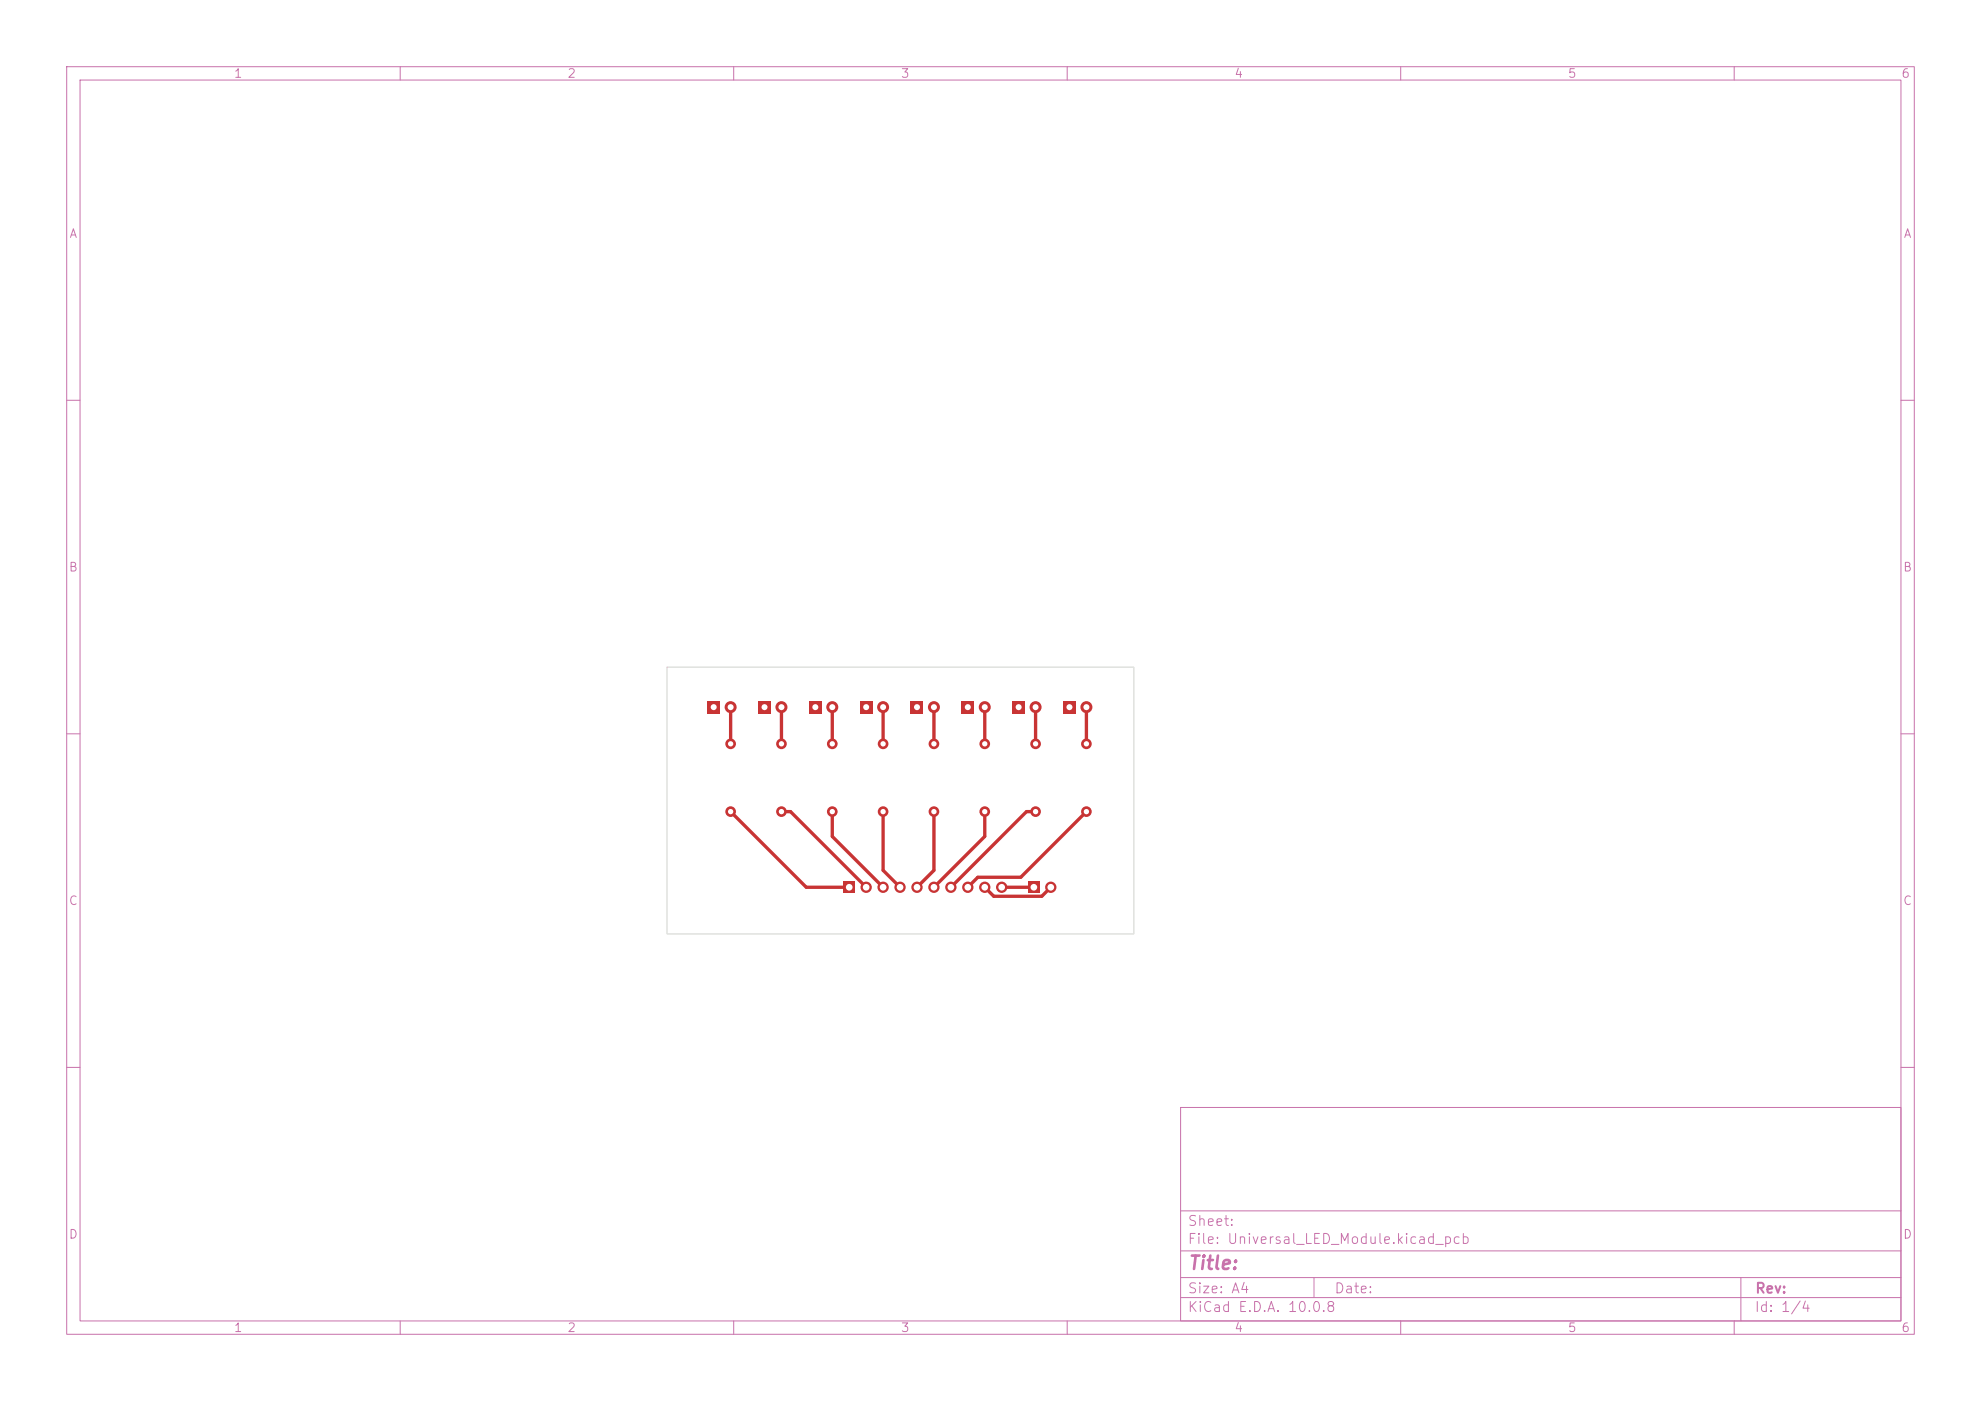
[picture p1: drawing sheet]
<svg xmlns="http://www.w3.org/2000/svg" width="297mm" height="210mm" viewBox="0 0 297 210" stroke-linecap="round" stroke-linejoin="round" font-family="sans-serif">
<defs><g id="words">
<text font-size="2" fill="#c872ab" x="178" y="190.8">Title:</text>
<g font-size="1.5" fill="#c872ab">
<text x="178" y="184.1">Sheet:</text>
<text x="178" y="186.8">File: Universal_LED_Module.kicad_pcb</text>
<text x="178" y="197">KiCad E.D.A. 10.0.8</text>
<text x="178" y="194.2">Size: A4</text>
<text x="200" y="194.2">Date:</text>
<text x="263" y="197">Id: 1/4</text>
<text x="263" y="194.2">Rev:</text>
</g>
<g font-size="1.3" fill="#c872ab">
<text x="35" y="12">1</text>
<text x="85" y="12">2</text>
<text x="135" y="12">3</text>
<text x="185" y="12">4</text>
<text x="235" y="12">5</text>
<text x="285" y="12">6</text>
<text x="10.3" y="36">A</text>
<text x="285.3" y="36">A</text>
<text x="10.2" y="86">B</text>
<text x="285.2" y="86">B</text>
<text x="10.2" y="136">C</text>
<text x="285.2" y="136">C</text>
<text x="10.2" y="186">D</text>
<text x="285.2" y="186">D</text>
<text x="35" y="200">1</text>
<text x="85" y="200">2</text>
<text x="135" y="200">3</text>
<text x="185" y="200">4</text>
<text x="235" y="200">5</text>
<text x="285" y="200">6</text>
</g>
</g></defs>
<g fill="none" stroke="#c872ab" stroke-width=".15">
<path d="M10 10h277v190h-277zM12 12h273v186h-273zM60 10v2M110 10v2M160 10v2M210 10v2M260 10v2M10 60h2M285 60h2M10 110h2M285 110h2M10 160h2"/>
<path d="M177 166h108v32h-108zM285 160h2M60 198v2M110 198v2M160 198v2M177 194.5h108M177 191.5h108M177 187.5h108M177 181.5h108M197 191.5v3M210 198v2M260 198v2"/>
<path d="M261 191.5v6.5"/>
</g>
<g fill="#c83434">
<path d="M154.1 132.2h1.8v1.7h-1.8z"/>
<path d="M136.6 105.1h1.8v1.8h-1.8z"/>
<path d="M126.5 132.2h1.7v1.7h-1.7z"/>
<path d="M106.1 105.1h1.8v1.8h-1.8z"/>
<path d="M121.3 105.1h1.8v1.8h-1.8z"/>
<path d="M151.8 105.1h1.8v1.8h-1.8z"/>
<path d="M129 105.1h1.8v1.8h-1.8z"/>
<path d="M113.7 105.1h1.8v1.8h-1.8z"/>
<path d="M159.4 105.1h1.8v1.8h-1.8z"/>
<path d="M144.2 105.1h1.8v1.8h-1.8z"/>
<circle cx="155.3" cy="111.5" r=".8"/>
<circle cx="155.3" cy="121.7" r=".8"/>
<circle cx="157.5" cy="133" r=".85"/>
<circle cx="140" cy="106" r=".9"/>
<circle cx="129.9" cy="133" r=".85"/>
<circle cx="132.4" cy="133" r=".85"/>
<circle cx="134.9" cy="133" r=".85"/>
<circle cx="137.5" cy="133" r=".85"/>
<circle cx="140" cy="133" r=".85"/>
<circle cx="142.6" cy="133" r=".85"/>
<circle cx="145.1" cy="133" r=".85"/>
<circle cx="147.6" cy="133" r=".85"/>
<circle cx="150.2" cy="133" r=".85"/>
<circle cx="132.4" cy="111.5" r=".8"/>
<circle cx="132.4" cy="121.7" r=".8"/>
<circle cx="109.5" cy="106" r=".9"/>
<circle cx="109.5" cy="111.5" r=".8"/>
<circle cx="109.5" cy="121.7" r=".8"/>
<circle cx="140" cy="111.5" r=".8"/>
<circle cx="140" cy="121.7" r=".8"/>
<circle cx="124.8" cy="106" r=".9"/>
<circle cx="147.6" cy="111.5" r=".8"/>
<circle cx="147.6" cy="121.7" r=".8"/>
<circle cx="155.3" cy="106" r=".9"/>
<circle cx="132.4" cy="106" r=".9"/>
<circle cx="124.8" cy="111.5" r=".8"/>
<circle cx="124.8" cy="121.7" r=".8"/>
<circle cx="117.2" cy="106" r=".9"/>
<circle cx="117.2" cy="111.5" r=".8"/>
<circle cx="117.2" cy="121.7" r=".8"/>
<circle cx="162.9" cy="106" r=".9"/>
<circle cx="162.9" cy="111.5" r=".8"/>
<circle cx="162.9" cy="121.7" r=".8"/>
<circle cx="147.6" cy="106" r=".9"/>
</g>
<g fill="none" stroke="#c83434" stroke-width=".5">
<path d="M109.5 106v5.5M117.2 106v5.5M124.8 106v5.5M132.4 106v5.5M140 106v5.5M147.6 106v5.5M155.3 106v5.5M162.9 106v5.5M109.5 121.7l11.4 11.3h6.4M117.2 121.7h1.3l11.4 11.3M124.8 121.7v3.7l7.6 7.6M132.4 121.7v8.8l2.5 2.5"/>
<path d="M140 121.7v8.8l-2.5 2.5M147.6 121.7v3.7l-7.6 7.6M147.6 133l1.4 1.4h7.2l1.3-1.4M150.2 133h4.8M155.3 121.7h-1.4l-11.3 11.3M162.9 121.7l-9.9 9.8h-6.4l-1.5 1.5"/>
</g>
<path d="M100 100h70v40h-70z" fill="none" stroke="#d0d2cd" stroke-width=".15"/>
<g fill="#fff">
<circle cx="155.3" cy="111.5" r=".4"/>
<circle cx="155.3" cy="121.7" r=".4"/>
<circle cx="155" cy="133" r=".5"/>
<circle cx="157.5" cy="133" r=".5"/>
<circle cx="137.5" cy="106" r=".45"/>
<circle cx="140" cy="106" r=".45"/>
<circle cx="127.3" cy="133" r=".5"/>
<circle cx="129.9" cy="133" r=".5"/>
<circle cx="132.4" cy="133" r=".5"/>
<circle cx="134.9" cy="133" r=".5"/>
<circle cx="137.5" cy="133" r=".5"/>
<circle cx="140" cy="133" r=".5"/>
<circle cx="142.6" cy="133" r=".5"/>
<circle cx="145.1" cy="133" r=".5"/>
<circle cx="147.6" cy="133" r=".5"/>
<circle cx="150.2" cy="133" r=".5"/>
<circle cx="132.4" cy="111.5" r=".4"/>
<circle cx="132.4" cy="121.7" r=".4"/>
<circle cx="107" cy="106" r=".45"/>
<circle cx="109.5" cy="106" r=".45"/>
<circle cx="109.5" cy="111.5" r=".4"/>
<circle cx="109.5" cy="121.7" r=".4"/>
<circle cx="140" cy="111.5" r=".4"/>
<circle cx="140" cy="121.7" r=".4"/>
<circle cx="122.2" cy="106" r=".45"/>
<circle cx="124.8" cy="106" r=".45"/>
<circle cx="147.6" cy="111.5" r=".4"/>
<circle cx="147.6" cy="121.7" r=".4"/>
<circle cx="152.7" cy="106" r=".45"/>
<circle cx="155.3" cy="106" r=".45"/>
<circle cx="129.9" cy="106" r=".45"/>
<circle cx="132.4" cy="106" r=".45"/>
<circle cx="124.8" cy="111.5" r=".4"/>
<circle cx="124.8" cy="121.7" r=".4"/>
<circle cx="114.6" cy="106" r=".45"/>
<circle cx="117.2" cy="106" r=".45"/>
<circle cx="117.2" cy="111.5" r=".4"/>
<circle cx="117.2" cy="121.7" r=".4"/>
<circle cx="160.3" cy="106" r=".45"/>
<circle cx="162.9" cy="106" r=".45"/>
<circle cx="162.9" cy="111.5" r=".4"/>
<circle cx="162.9" cy="121.7" r=".4"/>
<circle cx="145.1" cy="106" r=".45"/>
<circle cx="147.6" cy="106" r=".45"/>
</g>
<use href="#words"/>
</svg>
